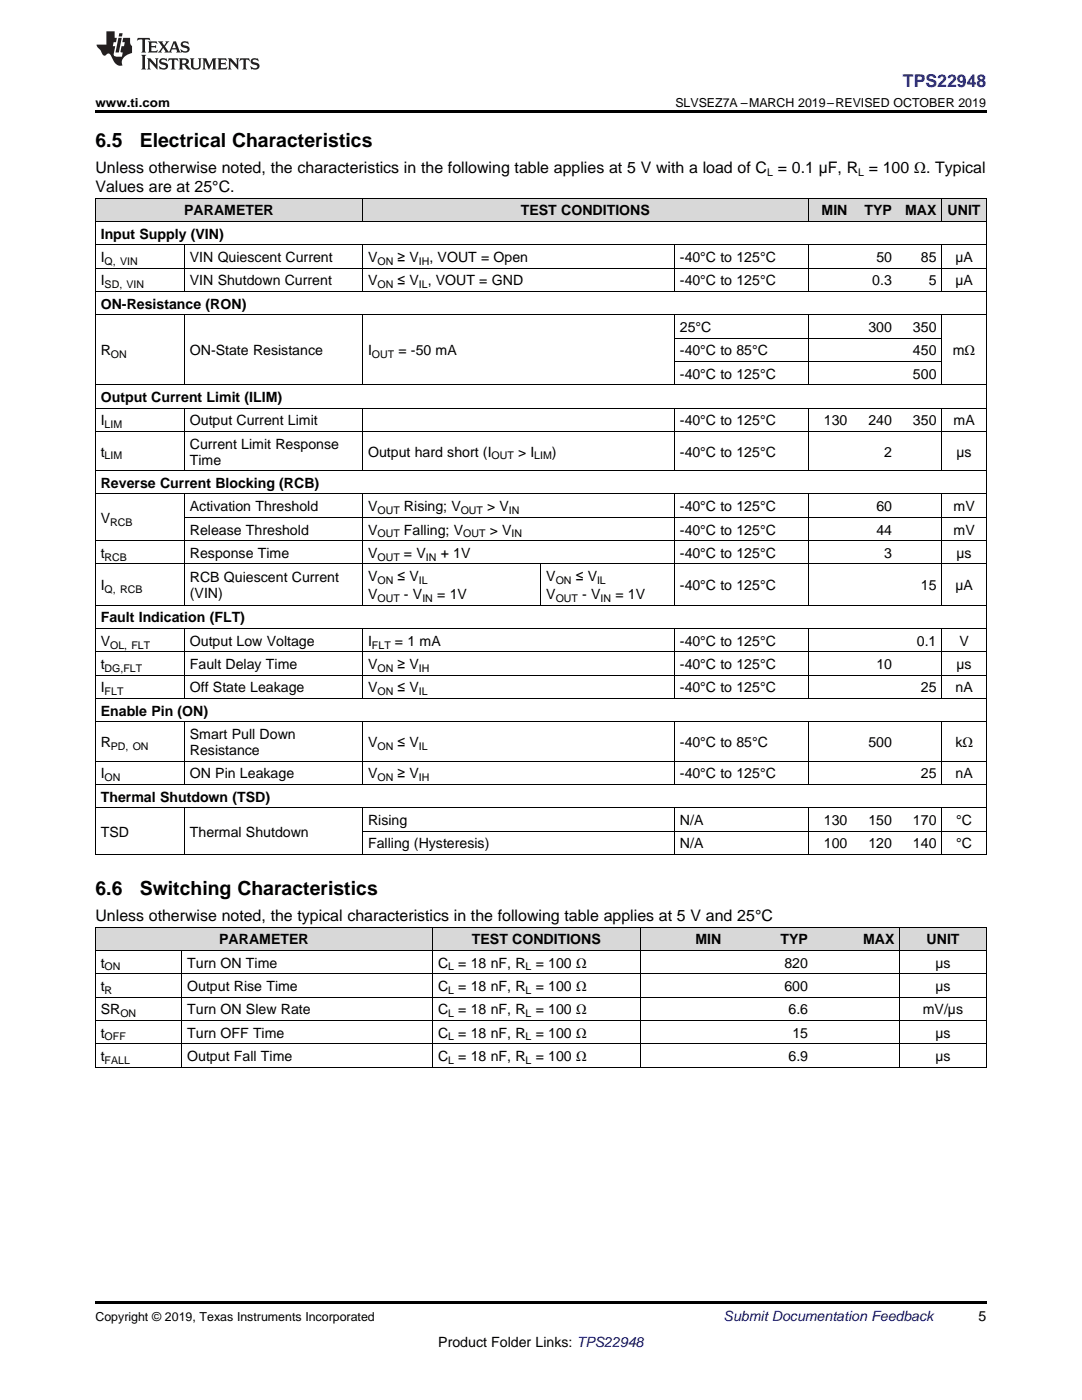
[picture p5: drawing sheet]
<svg xmlns="http://www.w3.org/2000/svg" width="216mm" height="279mm" viewBox="0 0 216 279" stroke-linecap="round" stroke-linejoin="round" font-family="sans-serif">
<defs><g id="words">
<g font-size="3.9">
<text x="19" y="29.3">6.5</text>
<text x="27.9" y="29.3">Electrical Characteristics</text>
<text x="19" y="178.6">6.6</text>
<text x="27.9" y="178.6">Switching Characteristics</text>
</g>
<text font-size="3.5" fill="#00f" x="180.2" y="17.3">TPS22948</text>
<g font-size="3.2">
<text x="19" y="34.4">Unless otherwise noted, the characteristics in the following table applies at 5 V with a load of C = 0.1 µF, R = 100 Ω. Typical</text>
<text x="19" y="38.3">Values are at 25°C.</text>
<text x="19" y="183.8">Unless otherwise noted, the typical characteristics in the following table applies at 5 V and 25°C</text>
</g>
<g font-size="2.8">
<text x="20.1" y="47.6">Input Supply (VIN)</text>
<text x="36.8" y="43">PARAMETER</text>
<text x="103.9" y="43">TEST CONDITIONS</text>
<text x="163.9" y="43">MIN</text>
<text x="172.5" y="43">TYP</text>
<text x="180.6" y="43">MAX</text>
<text x="189.1" y="43">UNIT</text>
<text x="20.1" y="52.3">I</text>
<text x="37.9" y="52.3">VIN Quiescent Current</text>
<text x="73.4" y="52.3">V</text>
<text x="79.3" y="52.3">≥ V</text>
<text x="85.7" y="52.3">, VOUT = Open</text>
<text x="135.7" y="52.3">-40°C to 125°C</text>
<text x="174.9" y="52.3">50</text>
<text x="183.8" y="52.3">85</text>
<text x="190.6" y="52.3">µA</text>
<text x="20.1" y="56.9">I</text>
<text x="37.9" y="56.9">VIN Shutdown Current</text>
<text x="73.4" y="56.9">V</text>
<text x="79.3" y="56.9">≤ V , VOUT = GND</text>
<text x="135.7" y="56.9">-40°C to 125°C</text>
<text x="174.1" y="56.9">0.3</text>
<text x="185.3" y="56.9">5</text>
<text x="190.6" y="56.9">µA</text>
<text x="20.1" y="61.6">ON-Resistance (RON)</text>
<text x="20.1" y="70.9">R</text>
<text x="37.9" y="70.9">ON-State Resistance</text>
<text x="73.4" y="70.9">I</text>
<text x="79.5" y="70.9">= -50 mA</text>
<text x="135.7" y="66.3">25°C</text>
<text x="135.7" y="70.9">-40°C to 85°C</text>
<text x="173.3" y="66.3">300</text>
<text x="182.2" y="66.3">350</text>
<text x="182.2" y="70.9">450</text>
<text x="190.1" y="70.9">mΩ</text>
<text x="135.7" y="75.6">-40°C to 125°C</text>
<text x="182.2" y="75.6">500</text>
<text x="20.1" y="80.2">Output Current Limit (ILIM)</text>
<text x="20.1" y="84.9">I</text>
<text x="37.9" y="84.9">Output Current Limit</text>
<text x="37.9" y="89.5">Current Limit Response</text>
<text x="135.7" y="84.9">-40°C to 125°C</text>
<text x="164.4" y="84.9">130</text>
<text x="173.3" y="84.9">240</text>
<text x="182.2" y="84.9">350</text>
<text x="190.3" y="84.9">mA</text>
<text x="20.1" y="91.1">t</text>
<text x="37.9" y="92.7">Time</text>
<text x="73.4" y="91.1">Output hard short (I</text>
<text x="103.4" y="91.1">&gt; I</text>
<text x="110.1" y="91.1">)</text>
<text x="135.7" y="91.1">-40°C to 125°C</text>
<text x="176.4" y="91.1">2</text>
<text x="190.9" y="91.1">µs</text>
<text x="20.1" y="97.4">Reverse Current Blocking (RCB)</text>
<text x="20.1" y="104.4">V</text>
<text x="37.9" y="102">Activation Threshold</text>
<text x="37.9" y="106.7">Release Threshold</text>
<text x="73.4" y="102">V</text>
<text x="73.4" y="106.7">V</text>
<text x="80.6" y="102">Rising; V</text>
<text x="80.6" y="106.7">Falling; V</text>
<text x="97.2" y="102">&gt; V</text>
<text x="97.7" y="106.7">&gt; V</text>
<text x="135.7" y="102">-40°C to 125°C</text>
<text x="135.7" y="106.7">-40°C to 125°C</text>
<text x="174.9" y="102">60</text>
<text x="174.9" y="106.7">44</text>
<text x="190.3" y="102">mV</text>
<text x="190.3" y="106.7">mV</text>
<text x="20.1" y="111.3">t</text>
<text x="37.9" y="111.3">Response Time</text>
<text x="73.4" y="111.3">V</text>
<text x="80.6" y="111.3">= V</text>
<text x="87.9" y="111.3">+ 1V</text>
<text x="135.7" y="111.3">-40°C to 125°C</text>
<text x="176.4" y="111.3">3</text>
<text x="190.9" y="111.3">µs</text>
<text x="20.1" y="117.8">I</text>
<text x="37.9" y="116.2">RCB Quiescent Current</text>
<text x="37.9" y="119.3">(VIN)</text>
<text x="73.4" y="116">V</text>
<text x="73.4" y="119.6">V</text>
<text x="79.3" y="116">≤ V</text>
<text x="80.6" y="119.6">- V</text>
<text x="87.2" y="119.6">= 1V</text>
<text x="109" y="116">V</text>
<text x="109" y="119.6">V</text>
<text x="114.9" y="116">≤ V</text>
<text x="116.2" y="119.6">- V</text>
<text x="122.8" y="119.6">= 1V</text>
<text x="135.7" y="117.8">-40°C to 125°C</text>
<text x="183.8" y="117.8">15</text>
<text x="190.6" y="117.8">µA</text>
<text x="20.1" y="124.2">Fault Indication (FLT)</text>
<text x="20.1" y="128.9">V</text>
<text x="37.9" y="128.9">Output Low Voltage</text>
<text x="73.4" y="128.9">I</text>
<text x="78.8" y="128.9">= 1 mA</text>
<text x="135.7" y="128.9">-40°C to 125°C</text>
<text x="183" y="128.9">0.1</text>
<text x="191.5" y="128.9">V</text>
<text x="20.1" y="133.5">t</text>
<text x="37.9" y="133.5">Fault Delay Time</text>
<text x="73.4" y="133.5">V</text>
<text x="79.3" y="133.5">≥ V</text>
<text x="135.7" y="133.5">-40°C to 125°C</text>
<text x="174.9" y="133.5">10</text>
<text x="190.9" y="133.5">µs</text>
<text x="20.1" y="138.2">I</text>
<text x="20.1" y="142.8">Enable Pin (ON)</text>
<text x="37.9" y="138.2">Off State Leakage</text>
<text x="73.4" y="138.2">V</text>
<text x="79.3" y="138.2">≤ V</text>
<text x="135.7" y="138.2">-40°C to 125°C</text>
<text x="183.8" y="138.2">25</text>
<text x="190.7" y="138.2">nA</text>
<text x="20.1" y="149.1">R</text>
<text x="37.9" y="147.5">Smart Pull Down</text>
<text x="73.4" y="149.1">V</text>
<text x="79.3" y="149.1">≤ V</text>
<text x="135.7" y="149.1">-40°C to 85°C</text>
<text x="173.3" y="149.1">500</text>
<text x="190.6" y="149.1">kΩ</text>
<text x="20.1" y="155.3">I</text>
<text x="37.9" y="150.7">Resistance</text>
<text x="37.9" y="155.3">ON Pin Leakage</text>
<text x="73.4" y="155.3">V</text>
<text x="79.3" y="155.3">≥ V</text>
<text x="135.7" y="155.3">-40°C to 125°C</text>
<text x="183.8" y="155.3">25</text>
<text x="190.7" y="155.3">nA</text>
<text x="20.1" y="160">Thermal Shutdown (TSD)</text>
<text x="20.1" y="167">TSD</text>
<text x="37.9" y="167">Thermal Shutdown</text>
<text x="73.4" y="164.6">Rising</text>
<text x="135.7" y="164.6">N/A</text>
<text x="164.4" y="164.6">130</text>
<text x="173.3" y="164.6">150</text>
<text x="182.2" y="164.6">170</text>
<text x="190.8" y="164.6">°C</text>
<text x="73.4" y="169.3">Falling (Hysteresis)</text>
<text x="135.7" y="169.3">N/A</text>
<text x="164.4" y="169.3">100</text>
<text x="173.3" y="169.3">120</text>
<text x="182.2" y="169.3">140</text>
<text x="190.8" y="169.3">°C</text>
<text x="43.7" y="188.5">PARAMETER</text>
<text x="94.2" y="188.5">TEST CONDITIONS</text>
<text x="138.8" y="188.5">MIN</text>
<text x="155.8" y="188.5">TYP</text>
<text x="172.2" y="188.5">MAX</text>
<text x="184.9" y="188.5">UNIT</text>
<text x="20.1" y="193.1">t</text>
<text x="20.1" y="197.8">t</text>
<text x="37.4" y="193.1">Turn ON Time</text>
<text x="37.4" y="197.8">Output Rise Time</text>
<text x="87.4" y="193.1">C</text>
<text x="87.4" y="197.8">C</text>
<text x="91.4" y="193.1">= 18 nF, R</text>
<text x="91.4" y="197.8">= 18 nF, R</text>
<text x="106.9" y="193.1">= 100 Ω</text>
<text x="106.9" y="197.8">= 100 Ω</text>
<text x="156.5" y="193.1">820</text>
<text x="156.5" y="197.8">600</text>
<text x="186.7" y="193.1">µs</text>
<text x="186.7" y="197.8">µs</text>
<text x="20.1" y="202.4">SR</text>
<text x="37.4" y="202.4">Turn ON Slew Rate</text>
<text x="87.4" y="202.4">C</text>
<text x="91.4" y="202.4">= 18 nF, R</text>
<text x="106.9" y="202.4">= 100 Ω</text>
<text x="157.3" y="202.4">6.6</text>
<text x="184.1" y="202.4">mV/µs</text>
<text x="20.1" y="207.1">t</text>
<text x="37.4" y="207.1">Turn OFF Time</text>
<text x="87.4" y="207.1">C</text>
<text x="91.4" y="207.1">= 18 nF, R</text>
<text x="106.9" y="207.1">= 100 Ω</text>
<text x="158.1" y="207.1">15</text>
<text x="186.7" y="207.1">µs</text>
<text x="20.1" y="211.7">t</text>
<text x="37.4" y="211.7">Output Fall Time</text>
<text x="87.4" y="211.7">C</text>
<text x="91.4" y="211.7">= 18 nF, R</text>
<text x="106.9" y="211.7">= 100 Ω</text>
<text x="157.3" y="211.7">6.9</text>
<text x="186.7" y="211.7">µs</text>
<text x="195.3" y="263.6">5</text>
<text x="87.5" y="268.9">Product Folder Links: TPS22948</text>
</g>
<text font-size="2.8" fill="#0000c8" x="144.4" y="263.6">Submit Documentation Feedback</text>
<g font-size="2.5">
<text x="19" y="21.4">www.ti.com</text>
<text x="134.8" y="21.4">SLVSEZ7A –MARCH 2019–REVISED OCTOBER 2019</text>
<text x="19" y="263.6">Copyright © 2019, Texas Instruments Incorporated</text>
</g>
<g font-size="2.1">
<text x="153.1" y="35.1">L</text>
<text x="171.2" y="35.1">L</text>
<text x="20.9" y="52.8">Q, VIN</text>
<text x="75.3" y="52.8">ON</text>
<text x="83.6" y="52.8">IH</text>
<text x="20.9" y="57.5">SD, VIN</text>
<text x="75.3" y="57.5">ON</text>
<text x="83.6" y="57.5">IL</text>
<text x="22.1" y="71.5">ON</text>
<text x="74.2" y="71.5">OUT</text>
<text x="20.9" y="85.4">LIM</text>
<text x="20.9" y="91.7">LIM</text>
<text x="98.1" y="91.7">OUT</text>
<text x="106.6" y="91.7">LIM</text>
<text x="22" y="104.9">RCB</text>
<text x="75.3" y="102.6">OUT</text>
<text x="75.3" y="107.2">OUT</text>
<text x="91.9" y="102.6">OUT</text>
<text x="92.4" y="107.2">OUT</text>
<text x="101.6" y="102.6">IN</text>
<text x="102.1" y="107.2">IN</text>
<text x="20.9" y="111.9">RCB</text>
<text x="75.3" y="111.9">OUT</text>
<text x="85" y="111.9">IN</text>
<text x="20.9" y="118.3">Q, RCB</text>
<text x="75.3" y="116.6">ON</text>
<text x="83.6" y="116.6">IL</text>
<text x="110.9" y="116.6">ON</text>
<text x="119.1" y="116.6">IL</text>
<text x="75.3" y="120.1">OUT</text>
<text x="84.3" y="120.1">IN</text>
<text x="110.9" y="120.1">OUT</text>
<text x="119.8" y="120.1">IN</text>
<text x="22" y="129.4">OL, FLT</text>
<text x="74.2" y="129.4">FLT</text>
<text x="20.9" y="134.1">DG,FLT</text>
<text x="75.3" y="134.1">ON</text>
<text x="83.6" y="134.1">IH</text>
<text x="20.9" y="138.7">FLT</text>
<text x="75.3" y="138.7">ON</text>
<text x="83.6" y="138.7">IL</text>
<text x="22.1" y="149.6">PD, ON</text>
<text x="75.3" y="149.6">ON</text>
<text x="83.6" y="149.6">IL</text>
<text x="20.9" y="155.9">ON</text>
<text x="75.3" y="155.9">ON</text>
<text x="83.6" y="155.9">IH</text>
<text x="20.9" y="193.7">ON</text>
<text x="89.4" y="193.7">L</text>
<text x="104.9" y="193.7">L</text>
<text x="20.9" y="198.3">R</text>
<text x="24" y="203">ON</text>
<text x="89.4" y="198.3">L</text>
<text x="89.4" y="203">L</text>
<text x="104.9" y="198.3">L</text>
<text x="104.9" y="203">L</text>
<text x="20.9" y="207.6">OFF</text>
<text x="89.4" y="207.6">L</text>
<text x="104.9" y="207.6">L</text>
<text x="20.9" y="212.3">FALL</text>
<text x="89.4" y="212.3">L</text>
<text x="104.9" y="212.3">L</text>
</g>
</g></defs>
<g fill="#d8d8d8">
<path d="M19 185.1h17.3v4.6h-17.3z"/>
<path d="M36.3 185.1h50.1v4.6h-50.1z"/>
<path d="M86.4 185.1h41.4v4.6h-41.4z"/>
<path d="M127.8 185.1h17.3v4.6h-17.3z"/>
<path d="M145.1 185.1h17.2v4.6h-17.2z"/>
<path d="M162.3 185.1h17.3v4.6h-17.3z"/>
<path d="M179.6 185.1h17.2v4.6h-17.2z"/>
<path d="M19 39.6h17.8v4.6h-17.8z"/>
<path d="M36.8 39.6h35.6v4.6h-35.6z"/>
<path d="M72.4 39.6h35.5v4.6h-35.5z"/>
<path d="M107.9 39.6h26.7v4.6h-26.7z"/>
<path d="M134.6 39.6h26.7v4.6h-26.7z"/>
<path d="M161.3 39.6h8.9v4.6h-8.9z"/>
<path d="M170.2 39.6h8.9v4.6h-8.9z"/>
<path d="M179.1 39.6h8.9v4.6h-8.9z"/>
<path d="M188 39.6h8.8v4.6h-8.8z"/>
</g>
<path d="M19 22h177.8v.5h-177.8zM19 213h.2zM86.3 213h.1zM127.7 213h.1zM145 213h.1zM162.2 213h.1zM179.5 213h.1zM196.7 213h.1zM19 259.7h177.8v.5h-177.8z" fill="#000"/>
<g fill="none" stroke="#000" stroke-width=".2">
<path d="M19 39.5h177.8M19.1 39.5v131.1M72.3 39.5v4.7M161.2 39.5v4.7M187.9 39.5v4.7M196.8 39.5v131.1M19 58.2h177.8M19 53.5h177.8M19 48.8h177.8M19 44.2h177.8M36.8 48.9v9.3M72.3 48.9v9.3"/>
<path d="M134.6 48.9v9.3M161.2 48.9v9.3M187.9 48.9v9.3M19 76.8h177.8M19 62.8h177.8M36.8 62.8v14M72.3 62.8v14M134.6 62.8v14M134.6 72.1h53.4M134.6 67.5h53.4M161.2 62.8v14M187.9 62.8v14"/>
<path d="M19 98.6h177.8M19 93.9h177.8M19 86.1h177.8M19 81.4h177.8M36.8 81.5v12.5M36.8 98.6v22.2M72.3 81.5v12.5M72.3 98.6v22.2M134.6 81.5v12.5M134.6 98.6v22.2M161.2 81.5v12.5M161.2 98.6v22.2"/>
<path d="M187.9 81.5v12.5M187.9 98.6v22.2M19 112.6h177.8M19 107.9h177.8M36.8 103.2h160M107.9 112.6v8.2M19 139.4h177.8M19 134.7h177.8M19 130.1h177.8M19 125.4h177.8M19 120.8h177.8M36.8 125.5v14"/>
<path d="M72.3 125.5v14M134.6 125.5v14M161.2 125.5v14M187.9 125.5v14M19 156.5h177.8M19 151.9h177.8M19 144.1h177.8M36.8 144.1v12.5M72.3 144.1v12.5M134.6 144.1v12.5M161.2 144.1v12.5M187.9 144.1v12.5"/>
<path d="M19 170.5h177.8M19 161.2h177.8M36.8 161.3v9.3M72.3 161.3v9.3M72.4 165.9h124.4M134.6 161.3v9.3M161.2 161.3v9.3M187.9 161.3v9.3M19 199h177.8M19 194.3h177.8M19 189.7h177.8M19 185h177.8"/>
<path d="M19.1 185v28M36.2 189.7v23.3M86.3 185v28M127.7 185v28M179.5 185v28M196.8 185v28M19 213h177.8M19 208.3h177.8M19 203.6h177.8"/>
</g>
<g fill="#231f20">
<path d="M27.5 7.6l-.1 .5 .4-.2h.6v.1v2.1l-.2 .4h1l-.3-.4v-2.1l.1-.1h.5l.5 .2-.2-.5zM29.5 8.3l.2 .3v1.5l-.2 .4h1.8l.2-.6a1.04 1.04 0 0 1-1.3 .2v-.7h.6l.3 .2v-.6l-.3 .2h-.6v-.6l.8-.1 .4 .3-.2-.5zM31.5 8.3l.9 1.1-.9 1.1h.8l-.2-.2 .5-.7 .4 .7-.2 .2h1.5l-.1-.2 .1-.4h.9l.1 .4-.2 .2h1l-.3-.3-.7-1.9h-.5l-.9 2-.8-1 .9-1h-.8l.1 .3-.3 .5-.4-.6 .2-.2zM34.7 8.6l.4 1h-.7zM36.3 8.4a.63 .63 0 0 0-.2 .7 .63 .63 0 0 0 .6 .4l.6 .2 .1 .2a.75 .75 0 0 1-.7 .4 .75 .75 0 0 1-.6-.5l.1 .7 .1-.1a1.11 1.11 0 0 0 1.5-.6 1.13 1.13 0 0 0-1.2-.8l-.1-.4a1.04 1.04 0 0 1 1.2 .2l-.2-.5-.1 .1-.5-.2zM28.2 10.9l.2 .4v2.2l-.2 .4h1l-.3-.4v-2.2l.3-.4zM29.3 11.6l.3 .4v1.5l-.3 .4h.8l-.2-.4v-1.3l1.5 1.7v-1.9l.2-.4h-.7l.2 .4v.9l-1.1-1.3zM32 11.8a.62 .62 0 0 0-.2 .7 .62 .62 0 0 0 .6 .4l.6 .1 .1 .3a.76 .76 0 0 1-.7 .3 .76 .76 0 0 1-.6-.4l.1 .7 .1-.1a1.11 1.11 0 0 0 1.5-.6 1.13 1.13 0 0 0-1.2-.8l-.1-.4a1.04 1.04 0 0 1 1.2 .2l-.2-.6-.1 .1-.5-.1zM33.7 11.6l-.2 .6a.61 .61 0 0 1 .8-.3v1.6l-.2 .4h.9l-.2-.4v-1.6a.63 .63 0 0 1 .8 .3l-.2-.6zM35.6 11.6l.3 .4v1.5l-.3 .4h1l-.2-.2v-.8l.5 .2a.76 .76 0 0 0 1.2 .7l-1-1a.58 .58 0 0 0 .6-.5 .58 .58 0 0 0-.5-.6zM36.4 11.9h.1a.45 .45 0 0 1 .5 .1 .45 .45 0 0 1 .1 .5l-.7 .2zM37.9 11.6l.2 .2a2.17 2.17 0 0 0 .3 1.9 .99 .99 0 0 0 1.6-.6v-1.1l.2-.4h-.7l.2 .2a1.92 1.92 0 0 1-.2 1.8 .6 .6 0 0 1-.9-.5v-1.1l.2-.4zM40.4 11.6l.2 .4v1.5l-.2 .4h.7l-.2-.4v-1.4l.8 1.8 .8-1.8v1.4l-.2 .4h.9l-.2-.4v-1.5l.2-.4h-.8l-.6 1.5-.6-1.5zM43.4 11.6l.2 .4v1.5l-.2 .4h1.8l.2-.6a1.04 1.04 0 0 1-1.3 .1v-.6h.5l.4 .2v-.6l-.4 .2h-.5v-.7h.8l.3 .3-.1-.6zM45.5 11.6l.2 .4v1.5l-.2 .4h.7l-.2-.4v-1.3l1.5 1.7v-1.9l.2-.4h-.7l.2 .4v.9l-1.1-1.3zM47.9 11.6l-.1 .6a.61 .61 0 0 1 .8-.3v1.6l-.3 .4h1l-.3-.4 .1-1.6a.63 .63 0 0 1 .7 .3l-.1-.6zM50.2 11.8a.62 .62 0 0 0-.2 .7 .62 .62 0 0 0 .6 .4l.6 .1 .2 .3a.76 .76 0 0 1-.8 .3 .76 .76 0 0 1-.6-.4l.1 .7 .2-.1a1.11 1.11 0 0 0 1.5-.6 1.13 1.13 0 0 0-1.3-.8l-.1-.4a1.04 1.04 0 0 1 1.2 .2l-.1-.6-.2 .1-.5-.1z"/>
<path d="M21.2 6.3v2.6h-1.9l.1 .4 .7 .9a.91 .91 0 0 0 1 .8 .56 .56 0 0 1 .5-.3 .56 .56 0 0 1 .5 .3l.4 .8a1.53 1.53 0 0 0 1.9 1.2 1.54 1.54 0 0 1 1-2.1l.9-.3v-1.4a1.52 1.52 0 0 1-.3-1.6h-1.4l-.2 .8h.5l-.2 .8h-.4l-.2 1v.2l.4 .1-.2 .8a1.93 1.93 0 0 1-1.6-.3l.3-1.8h-.5l.2-.8h.4l.2-.8h-.4v-1.3zM23.6 7.6l-.6 2.9h.7l.6-2.9zM23.8 6.6l-.1 .7h.6l.2-.7z"/>
</g>
<use href="#words"/>
</svg>
